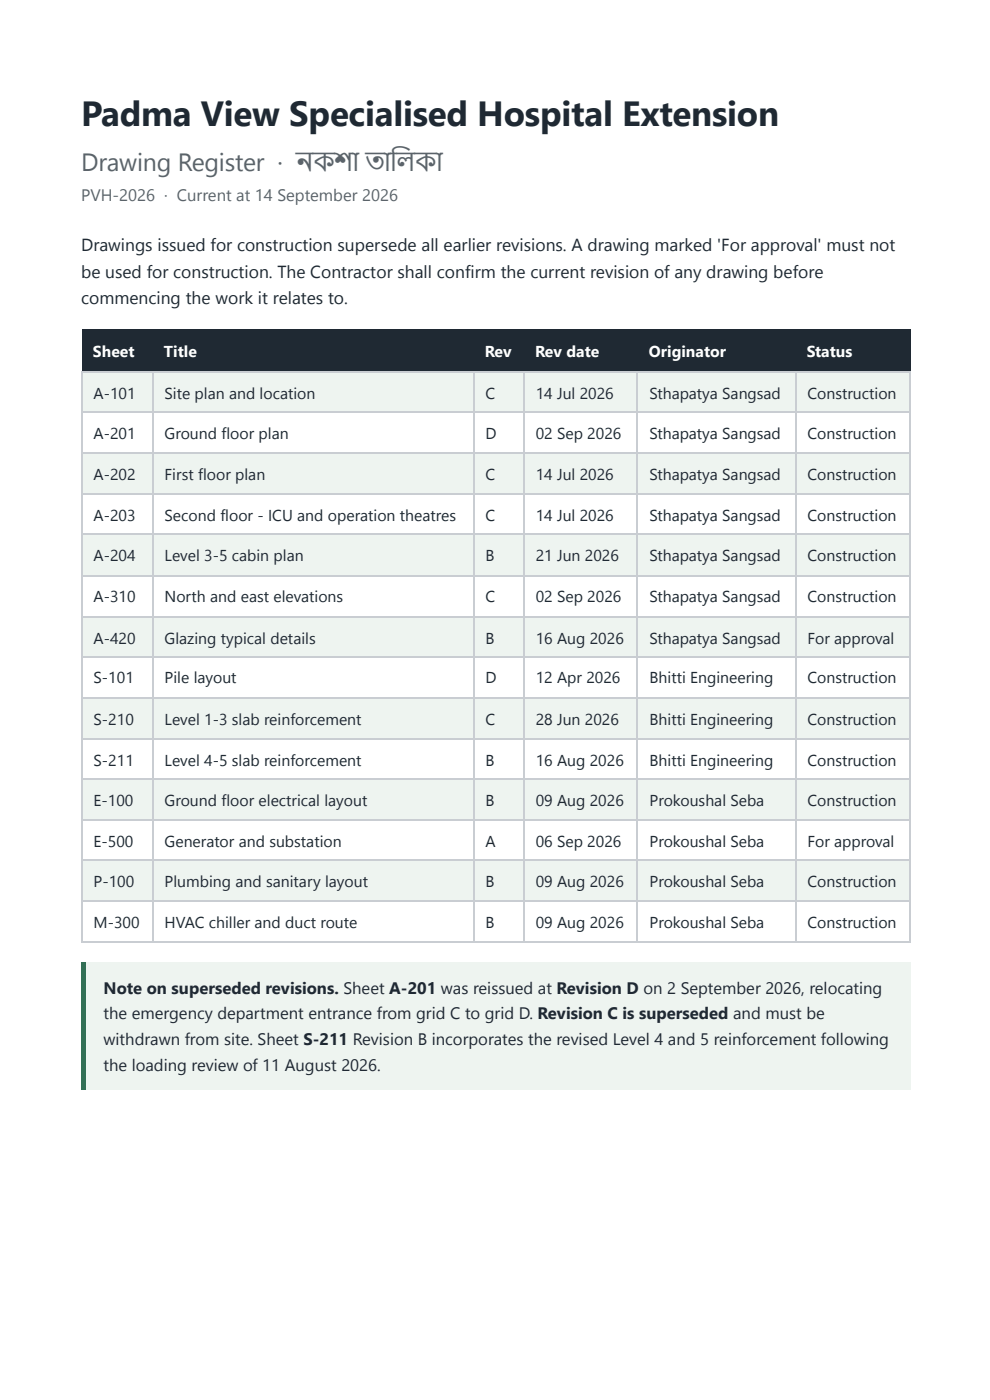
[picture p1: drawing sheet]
<svg xmlns="http://www.w3.org/2000/svg" width="210mm" height="297mm" viewBox="0 0 210 297" stroke-linecap="round" stroke-linejoin="round" font-family="sans-serif">
<defs><g id="words">
<text font-size="7.4" fill="#1f2933" x="17.2" y="26.7">Padma View Specialised Hospital Extension</text>
<g font-size="5.3" fill="#5a636b">
<text x="17.2" y="36.2">Drawing Register · নকশ</text>
<text x="70.9" y="36.2">া</text>
<text x="77.5" y="36.2">ত ল ক</text>
<text x="77.5" y="36.2">া ি া</text>
</g>
<g font-size="3.7" fill="#1f2933">
<text x="17.2" y="53.2">Drawings issued for construction supersede all earlier revisions. A drawing marked 'For approval' must not</text>
<text x="17.2" y="59">be used for construction. The Contractor shall confirm the current revision of any drawing before</text>
<text x="17.2" y="64.6">commencing the work it relates to.</text>
</g>
<text font-size="3.5" fill="#5a636b" x="17.2" y="42.6">PVH-2026 · Current at 14 September 2026</text>
<g font-size="3.5" fill="#1f2933">
<text x="22" y="210.9">Note on superseded revisions. Sheet A-201 was reissued at Revision D on 2 September 2026, relocating</text>
<text x="22" y="216.2">the emergency department entrance from grid C to grid D. Revision C is superseded and must be</text>
<text x="22" y="221.7">withdrawn from site. Sheet S-211 Revision B incorporates the revised Level 4 and 5 reinforcement following</text>
<text x="22" y="227.3">the loading review of 11 August 2026.</text>
</g>
<g font-size="3.3" fill="#fff">
<text x="19.7" y="75.7">Sheet</text>
<text x="34.8" y="75.7">Title</text>
<text x="102.8" y="75.7">Rev</text>
<text x="113.4" y="75.7">Rev date</text>
<text x="137.6" y="75.7">Originator</text>
<text x="171" y="75.7">Status</text>
</g>
<g font-size="3.3" fill="#1f2933">
<text x="19.8" y="84.7">A-101</text>
<text x="34.9" y="84.7">Site plan and location</text>
<text x="102.9" y="84.7">C</text>
<text x="113.6" y="84.7">14 Jul 2026</text>
<text x="137.7" y="84.7">Sthapatya Sangsad</text>
<text x="171.2" y="84.7">Construction</text>
<text x="19.8" y="93.1">A-201</text>
<text x="34.9" y="93.1">Ground floor plan</text>
<text x="102.9" y="93.1">D</text>
<text x="113.6" y="93.1">02 Sep 2026</text>
<text x="137.7" y="93.1">Sthapatya Sangsad</text>
<text x="171.2" y="93.1">Construction</text>
<text x="19.8" y="101.9">A-202</text>
<text x="34.9" y="101.9">First floor plan</text>
<text x="102.9" y="101.9">C</text>
<text x="113.6" y="101.9">14 Jul 2026</text>
<text x="137.7" y="101.9">Sthapatya Sangsad</text>
<text x="171.2" y="101.9">Construction</text>
<text x="19.8" y="110.6">A-203</text>
<text x="34.9" y="110.6">Second floor - ICU and operation theatres</text>
<text x="102.9" y="110.6">C</text>
<text x="113.6" y="110.6">14 Jul 2026</text>
<text x="137.7" y="110.6">Sthapatya Sangsad</text>
<text x="171.2" y="110.6">Construction</text>
<text x="19.8" y="119.1">A-204</text>
<text x="34.9" y="119.1">Level 3-5 cabin plan</text>
<text x="102.9" y="119.1">B</text>
<text x="113.6" y="119.1">21 Jun 2026</text>
<text x="137.7" y="119.1">Sthapatya Sangsad</text>
<text x="171.2" y="119.1">Construction</text>
<text x="19.8" y="127.8">A-310</text>
<text x="34.9" y="127.8">North and east elevations</text>
<text x="102.9" y="127.8">C</text>
<text x="113.6" y="127.8">02 Sep 2026</text>
<text x="137.7" y="127.8">Sthapatya Sangsad</text>
<text x="171.2" y="127.8">Construction</text>
<text x="19.8" y="136.5">A-420</text>
<text x="34.9" y="136.5">Glazing typical details</text>
<text x="102.9" y="136.5">B</text>
<text x="113.6" y="136.5">16 Aug 2026</text>
<text x="137.7" y="136.5">Sthapatya Sangsad</text>
<text x="171.2" y="136.5">For approval</text>
<text x="19.8" y="145">S-101</text>
<text x="34.9" y="145">Pile layout</text>
<text x="102.9" y="145">D</text>
<text x="113.6" y="145">12 Apr 2026</text>
<text x="137.7" y="145">Bhitti Engineering</text>
<text x="171.2" y="145">Construction</text>
<text x="19.8" y="153.7">S-210</text>
<text x="34.9" y="153.7">Level 1-3 slab reinforcement</text>
<text x="102.9" y="153.7">C</text>
<text x="113.6" y="153.7">28 Jun 2026</text>
<text x="137.7" y="153.7">Bhitti Engineering</text>
<text x="171.2" y="153.7">Construction</text>
<text x="19.8" y="162.5">S-211</text>
<text x="34.9" y="162.5">Level 4-5 slab reinforcement</text>
<text x="102.9" y="162.5">B</text>
<text x="113.6" y="162.5">16 Aug 2026</text>
<text x="137.7" y="162.5">Bhitti Engineering</text>
<text x="171.2" y="162.5">Construction</text>
<text x="19.8" y="170.9">E-100</text>
<text x="34.9" y="170.9">Ground floor electrical layout</text>
<text x="102.9" y="170.9">B</text>
<text x="113.6" y="170.9">09 Aug 2026</text>
<text x="137.7" y="170.9">Prokoushal Seba</text>
<text x="171.2" y="170.9">Construction</text>
<text x="19.8" y="179.7">E-500</text>
<text x="34.9" y="179.7">Generator and substation</text>
<text x="102.9" y="179.7">A</text>
<text x="113.6" y="179.7">06 Sep 2026</text>
<text x="137.7" y="179.7">Prokoushal Seba</text>
<text x="171.2" y="179.7">For approval</text>
<text x="19.8" y="188.1">P-100</text>
<text x="34.9" y="188.1">Plumbing and sanitary layout</text>
<text x="102.9" y="188.1">B</text>
<text x="113.6" y="188.1">09 Aug 2026</text>
<text x="137.7" y="188.1">Prokoushal Seba</text>
<text x="171.2" y="188.1">Construction</text>
<text x="19.8" y="196.8">M-300</text>
<text x="34.9" y="196.8">HVAC chiller and duct route</text>
<text x="102.9" y="196.8">B</text>
<text x="113.6" y="196.8">09 Aug 2026</text>
<text x="137.7" y="196.8">Prokoushal Seba</text>
<text x="171.2" y="196.8">Construction</text>
</g>
</g></defs>
<g fill="#1f2933">
<path d="M17.5 69.8h14.8v9h-14.8z"/>
<path d="M32.3 69.8h68v9h-68z"/>
<path d="M100.3 69.8h10.8v9h-10.8z"/>
<path d="M111.1 69.8h24.1v9h-24.1z"/>
<path d="M135.2 69.8h33.3v9h-33.3z"/>
<path d="M168.5 69.8h24.6v9h-24.6z"/>
</g>
<g fill="#eef4f0">
<path d="M17.5 78.8h14.8v8.8h-14.8z"/>
<path d="M32.3 78.8h68v8.8h-68z"/>
<path d="M100.3 78.8h10.8v8.8h-10.8z"/>
<path d="M111.1 78.8h24.1v8.8h-24.1z"/>
<path d="M135.2 78.8h33.3v8.8h-33.3z"/>
<path d="M168.5 78.8h24.6v8.8h-24.6z"/>
<path d="M17.5 96.3h14.8v8.5h-14.8z"/>
<path d="M32.3 96.3h68v8.5h-68z"/>
<path d="M100.3 96.3h10.8v8.5h-10.8z"/>
<path d="M111.1 96.3h24.1v8.5h-24.1z"/>
<path d="M135.2 96.3h33.3v8.5h-33.3z"/>
<path d="M168.5 96.3h24.6v8.5h-24.6z"/>
<path d="M17.5 113.5h14.8v8.5h-14.8z"/>
<path d="M32.3 113.5h68v8.5h-68z"/>
<path d="M100.3 113.5h10.8v8.5h-10.8z"/>
<path d="M111.1 113.5h24.1v8.5h-24.1z"/>
<path d="M135.2 113.5h33.3v8.5h-33.3z"/>
<path d="M168.5 113.5h24.6v8.5h-24.6z"/>
<path d="M17.5 130.7h14.8v8.7h-14.8z"/>
<path d="M32.3 130.7h68v8.7h-68z"/>
<path d="M100.3 130.7h10.8v8.7h-10.8z"/>
<path d="M111.1 130.7h24.1v8.7h-24.1z"/>
<path d="M135.2 130.7h33.3v8.7h-33.3z"/>
<path d="M168.5 130.7h24.6v8.7h-24.6z"/>
<path d="M17.5 147.9h14.8v8.7h-14.8z"/>
<path d="M32.3 147.9h68v8.7h-68z"/>
<path d="M100.3 147.9h10.8v8.7h-10.8z"/>
<path d="M111.1 147.9h24.1v8.7h-24.1z"/>
<path d="M135.2 147.9h33.3v8.7h-33.3z"/>
<path d="M168.5 147.9h24.6v8.7h-24.6z"/>
<path d="M17.5 165.4h14.8v8.4h-14.8z"/>
<path d="M32.3 165.4h68v8.4h-68z"/>
<path d="M100.3 165.4h10.8v8.4h-10.8z"/>
<path d="M111.1 165.4h24.1v8.4h-24.1z"/>
<path d="M135.2 165.4h33.3v8.4h-33.3z"/>
<path d="M168.5 165.4h24.6v8.4h-24.6z"/>
<path d="M17.5 182.6h14.8v8.7h-14.8z"/>
<path d="M32.3 182.6h68v8.7h-68z"/>
<path d="M100.3 182.6h10.8v8.7h-10.8z"/>
<path d="M111.1 182.6h24.1v8.7h-24.1z"/>
<path d="M135.2 182.6h33.3v8.7h-33.3z"/>
<path d="M168.5 182.6h24.6v8.7h-24.6z"/>
</g>
<g fill="none" stroke="#c9cdd2" stroke-width=".26">
<path d="M17.2 79h175.9M17.3 78.8v121.2M32.4 78.8v121.2M100.4 78.8v121.2M111 78.8v121.2M135.1 78.8v121.2M168.7 78.8v121.2M193 78.8v121.2M17.2 87.4h175.9M17.2 96.2h175.9M17.2 104.9h175.9M17.2 113.4h175.9"/>
<path d="M17.2 122.1h175.9M17.2 130.8h175.9M17.2 139.3h175.9M17.2 148h175.9M17.2 156.8h175.9M17.2 165.2h175.9M17.2 174h175.9M17.2 182.4h175.9M17.2 191.2h175.9M17.2 199.9h175.9"/>
</g>
<path d="M17.2 204.3h175.9v26.9h-175.9z" fill="#eef4f0"/>
<path d="M17.2 204.3h1.1v26.9h-1.1z" fill="#1f6f4a"/>
<use href="#words"/>
</svg>
